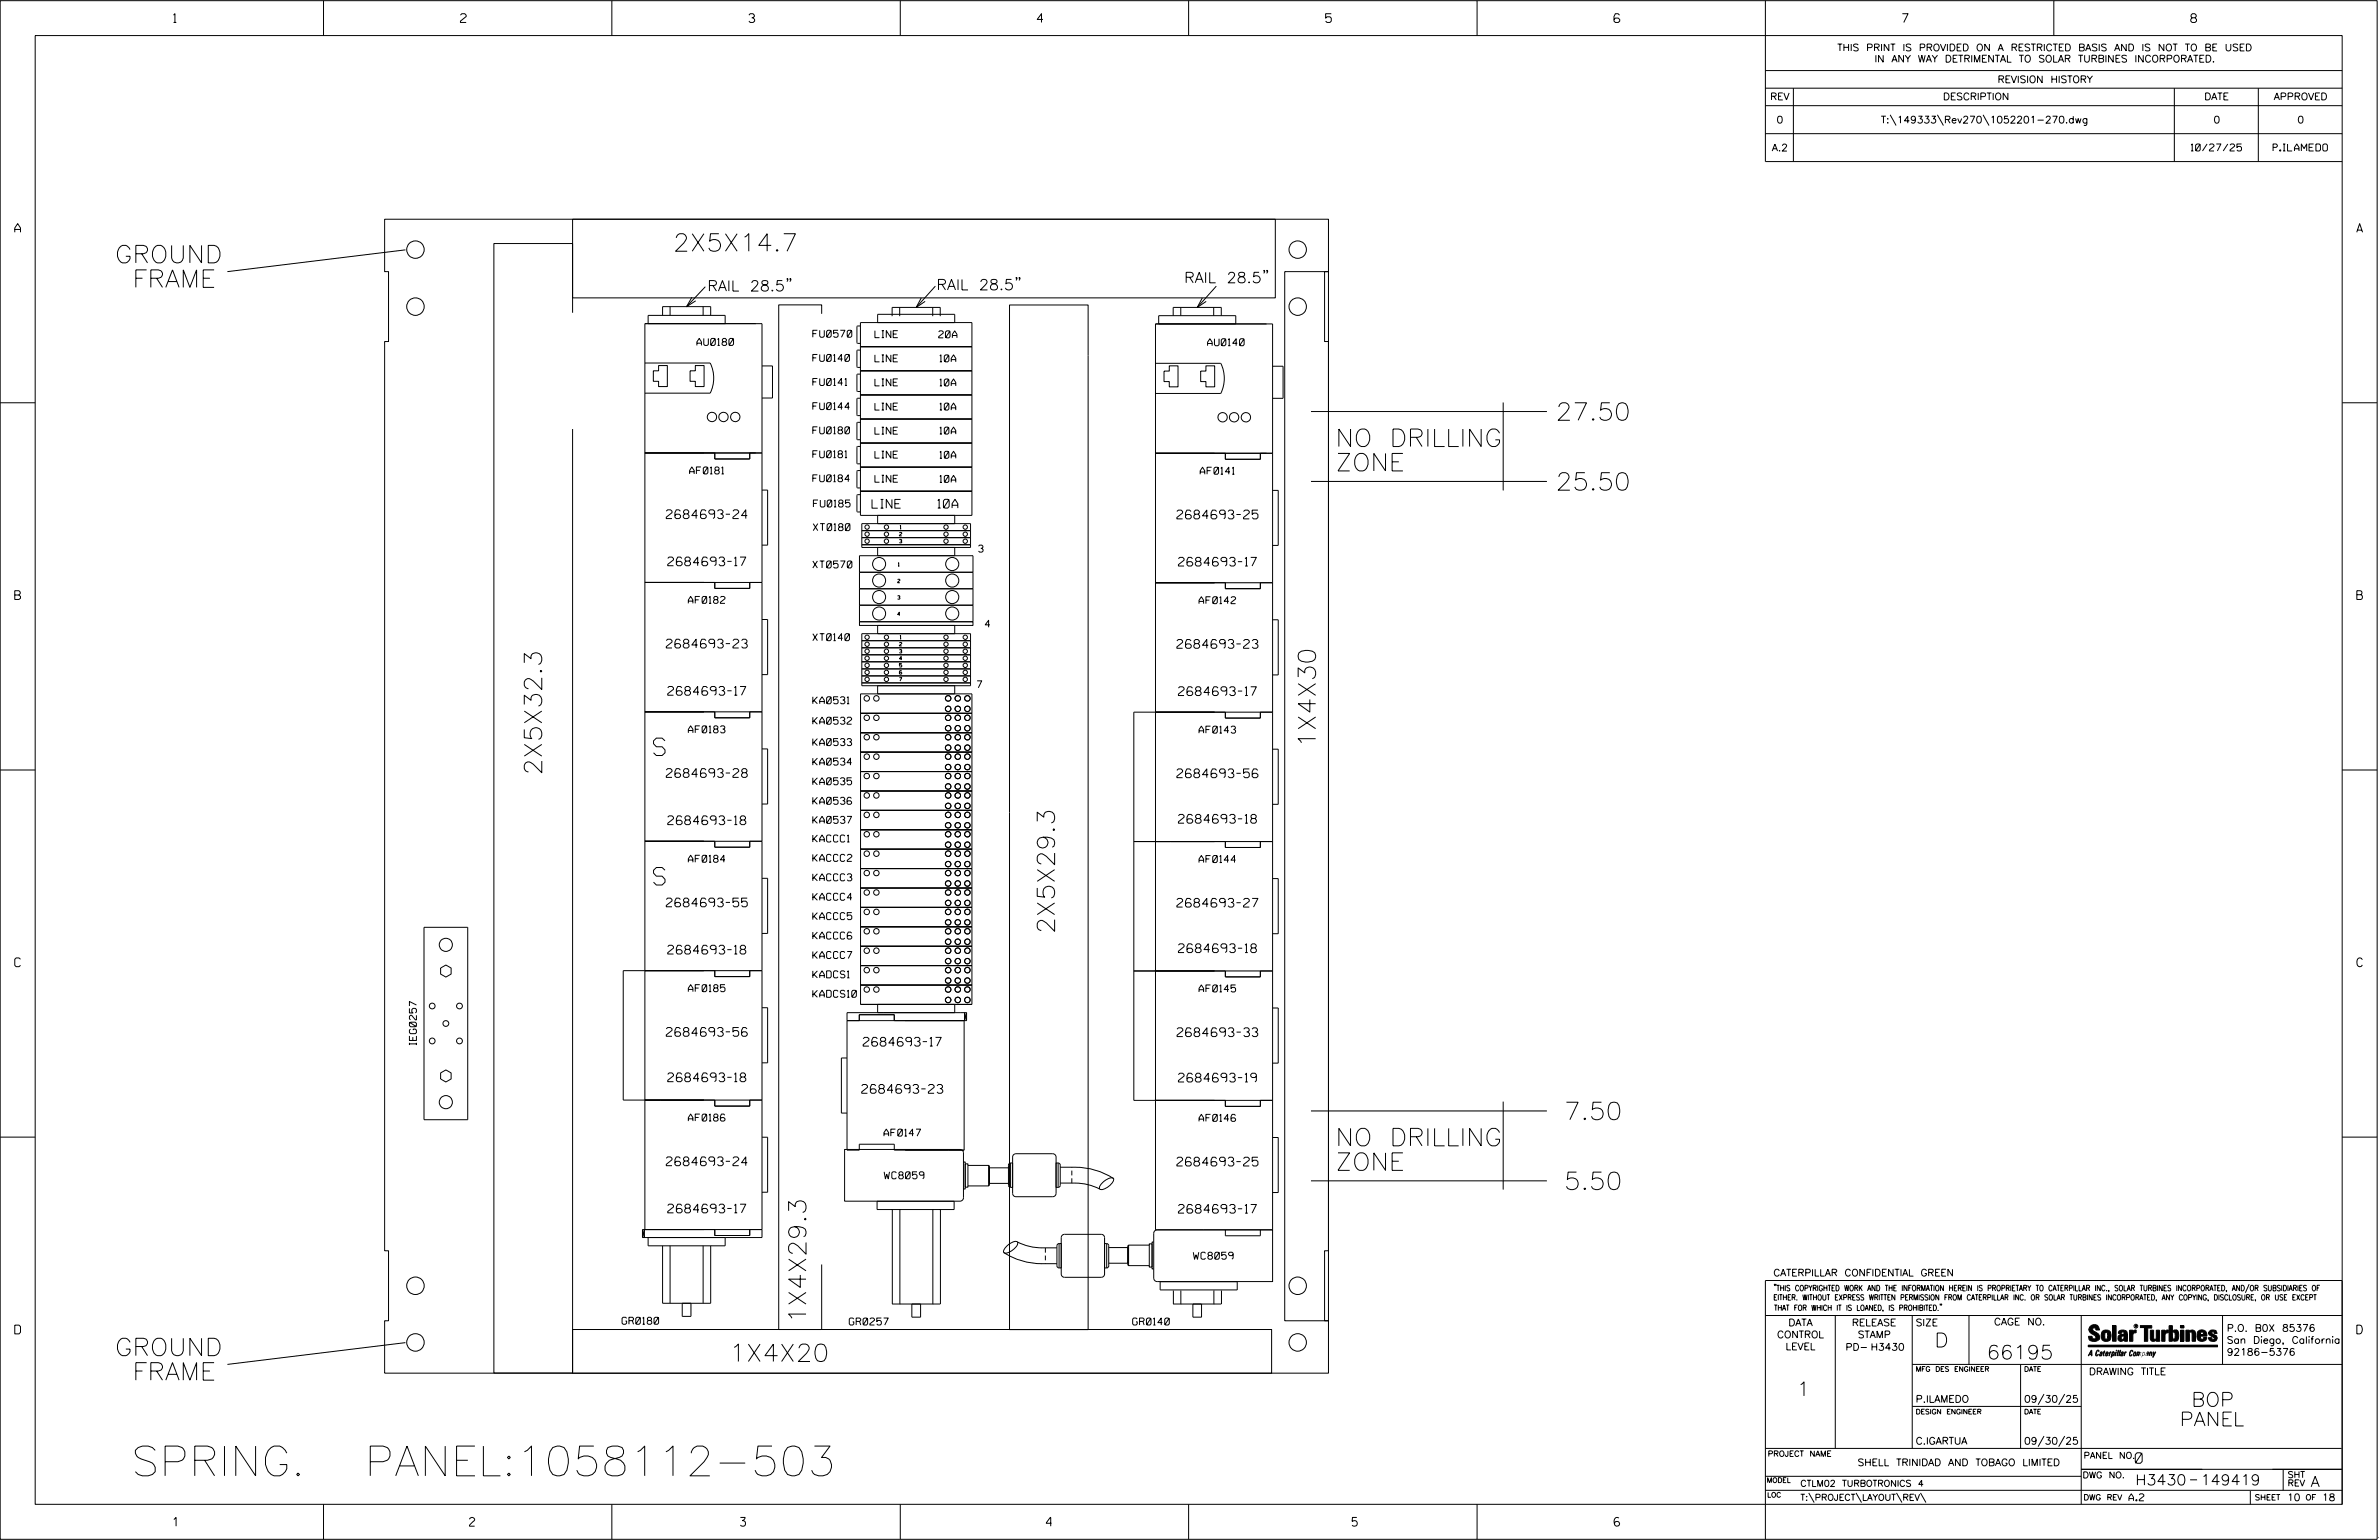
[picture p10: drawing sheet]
<svg xmlns="http://www.w3.org/2000/svg" width="864mm" height="559mm" viewBox="0 0 864 559" stroke-linecap="round" stroke-linejoin="round" font-family="sans-serif">
<defs><g id="words">
<g font-size="10.8">
<text x="47.6" y="535.5">SPRING.</text>
<text x="131.6" y="535.5">PANEL:1058112-503</text>
</g>
<g font-size="6.3">
<text x="41.8" y="95.4">GROUND</text>
<text x="244.3" y="91.2">2X5X14.7</text>
<text x="44.3" y="104.3">FRAME</text>
<text x="564.7" y="152.5">27.50</text>
<text x="484.8" y="162">NO DRILLING</text>
<text x="484.8" y="170.9">ZONE</text>
<text x="564.7" y="177.9">25.50</text>
<text x="237.2" y="274.2">S</text>
<text x="477.6" y="271.3" transform="rotate(-90 477.6 271.3)">1X4X30</text>
<text x="196.7" y="281.3" transform="rotate(-90 196.7 281.3)">2X5X32.3</text>
<text x="237.2" y="321.1">S</text>
<text x="382.9" y="338.8" transform="rotate(-90 382.9 338.8)">2X5X29.3</text>
<text x="567.7" y="406.3">7.50</text>
<text x="484.8" y="415.8">NO DRILLING</text>
<text x="484.8" y="424.7">ZONE</text>
<text x="567.7" y="431.7">5.50</text>
<text x="292.6" y="480.1" transform="rotate(-90 292.6 480.1)">1X4X29.3</text>
<text x="41.8" y="491.9">GROUND</text>
<text x="264.7" y="494">1X4X20</text>
<text x="44.3" y="500.8">FRAME</text>
</g>
<g font-size="5.1">
<text x="702.3" y="488.8">D</text>
<text x="721.2" y="493.2">66195</text>
<text x="652.2" y="506.5">1</text>
<text x="795.5" y="510.3">BOP</text>
<text x="791.3" y="517.4">PANEL</text>
</g>
<g font-size="3.8">
<text x="256.8" y="105.6">RAIL 28.5&quot;</text>
<text x="340" y="105.2">RAIL 28.5&quot;</text>
<text x="429.9" y="102.6">RAIL 28.5&quot;</text>
<text x="775.1" y="531">0</text>
<text x="775.2" y="538.9">H3430</text>
<text x="798.8" y="538.9">149419</text>
<text x="838.8" y="539.5">A</text>
</g>
<g font-size="3.2">
<text x="63" y="8.2">1</text>
<text x="167.2" y="8.2">2</text>
<text x="271.8" y="8.2">3</text>
<text x="376.5" y="8.2">4</text>
<text x="481.2" y="8.2">5</text>
<text x="690.6" y="8.2">7</text>
<text x="795.3" y="8.2">8</text>
<text x="5.4" y="84.3">A</text>
<text x="855.5" y="84.3">A</text>
<text x="316.6" y="184.4">LINE</text>
<text x="340.4" y="184.4">10A</text>
<text x="241.9" y="188.2">2684693-24</text>
<text x="427.2" y="188.3">2684693-25</text>
<text x="242.4" y="205.3">2684693-17</text>
<text x="427.8" y="205.4">2684693-17</text>
<text x="5.4" y="217.5">B</text>
<text x="855.6" y="217.5">B</text>
<text x="241.9" y="235.1">2684693-23</text>
<text x="427.2" y="235.2">2684693-23</text>
<text x="242.4" y="252.3">2684693-17</text>
<text x="427.8" y="252.4">2684693-17</text>
<text x="241.9" y="282.1">2684693-28</text>
<text x="427.2" y="282.2">2684693-56</text>
<text x="242.4" y="299.2">2684693-18</text>
<text x="427.8" y="298.7">2684693-18</text>
<text x="241.9" y="329.1">2684693-55</text>
<text x="427.2" y="329.2">2684693-27</text>
<text x="242.4" y="346.2">2684693-18</text>
<text x="427.8" y="345.7">2684693-18</text>
<text x="5.4" y="350.8">C</text>
<text x="855.6" y="350.8">C</text>
<text x="241.9" y="376">2684693-56</text>
<text x="427.3" y="376.1">2684693-33</text>
<text x="313.4" y="379.6">2684693-17</text>
<text x="242.4" y="392.5">2684693-18</text>
<text x="427.8" y="392.6">2684693-19</text>
<text x="312.8" y="396.7">2684693-23</text>
<text x="241.9" y="423">2684693-24</text>
<text x="427.2" y="423.1">2684693-25</text>
<text x="242.4" y="440.1">2684693-17</text>
<text x="427.8" y="440.2">2684693-17</text>
<text x="5.4" y="484">D</text>
<text x="855.6" y="484">D</text>
<text x="62.8" y="553.8">1</text>
<text x="170.4" y="553.8">2</text>
<text x="268.8" y="553.8">3</text>
<text x="379.8" y="553.8">4</text>
<text x="490.8" y="553.8">5</text>
<text x="585.9" y="553.8">6</text>
</g>
<g font-size="2.5">
<text x="666.9" y="18.5">THIS PRINT IS PROVIDED ON A RESTRICTED BASIS AND IS NOT TO BE USED</text>
<text x="680.5" y="22.6">IN ANY WAY DETRIMENTAL TO SOLAR TURBINES INCORPORATED.</text>
<text x="725.1" y="30">REVISION HISTORY</text>
<text x="642.6" y="36.3">REV</text>
<text x="705.3" y="36.3">DESCRIPTION</text>
<text x="800.2" y="36.3">DATE</text>
<text x="825.4" y="36.3">APPROVED</text>
<text x="644.9" y="44.7">0</text>
<text x="682.8" y="44.7">T:\149333\Rev270\1052201-270.dwg</text>
<text x="803.5" y="44.7">0</text>
<text x="834" y="44.7">0</text>
<text x="643.2" y="54.8">A.2</text>
<text x="795.4" y="54.8">10/27/25</text>
<text x="825.1" y="54.8">P.ILAMEDO</text>
<text x="253" y="125.3">AU0180</text>
<text x="295.1" y="122.4">FU0570</text>
<text x="317.6" y="122.5">LINE</text>
<text x="340.7" y="122.6">20A</text>
<text x="438.4" y="125.5">AU0140</text>
<text x="295.1" y="131.1">FU0140</text>
<text x="317.6" y="131.3">LINE</text>
<text x="341.2" y="131.3">10A</text>
<text x="295.1" y="139.9">FU0141</text>
<text x="317.6" y="140">LINE</text>
<text x="341.2" y="140">10A</text>
<text x="295.1" y="148.6">FU0144</text>
<text x="317.6" y="148.8">LINE</text>
<text x="341.2" y="148.8">10A</text>
<text x="295.1" y="157.4">FU0180</text>
<text x="317.6" y="157.5">LINE</text>
<text x="341.2" y="157.5">10A</text>
<text x="295.1" y="166.1">FU0181</text>
<text x="317.6" y="166.2">LINE</text>
<text x="341.2" y="166.3">10A</text>
<text x="250.3" y="172">AF0181</text>
<text x="435.7" y="172.1">AF0141</text>
<text x="295.1" y="174.8">FU0184</text>
<text x="317.6" y="175">LINE</text>
<text x="341.2" y="175">10A</text>
<text x="295.3" y="184">FU0185</text>
<text x="295.2" y="192.5">XT0180</text>
<text x="355.2" y="200.3">3</text>
<text x="295.1" y="206.1">XT0570</text>
<text x="249.9" y="219">AF0182</text>
<text x="435.3" y="219.1">AF0142</text>
<text x="357.6" y="227.6">4</text>
<text x="295.1" y="232.5">XT0140</text>
<text x="354.7" y="249.6">7</text>
<text x="295.1" y="255.4">KA0531</text>
<text x="295.1" y="262.8">KA0532</text>
<text x="249.9" y="265.9">AF0183</text>
<text x="435.3" y="266">AF0143</text>
<text x="295.1" y="270.5">KA0533</text>
<text x="295.1" y="277.6">KA0534</text>
<text x="295.1" y="284.8">KA0535</text>
<text x="295.1" y="291.9">KA0536</text>
<text x="295.1" y="298.8">KA0537</text>
<text x="295.1" y="305.5">KACCC1</text>
<text x="249.9" y="312.9">AF0184</text>
<text x="295.1" y="312.6">KACCC2</text>
<text x="435.3" y="313">AF0144</text>
<text x="295.1" y="319.6">KACCC3</text>
<text x="295.1" y="326.7">KACCC4</text>
<text x="295.1" y="333.7">KACCC5</text>
<text x="295.1" y="340.7">KACCC6</text>
<text x="295.1" y="347.8">KACCC7</text>
<text x="249.9" y="359.8">AF0185</text>
<text x="295.1" y="354.8">KADCS1</text>
<text x="435.3" y="359.9">AF0145</text>
<text x="295.1" y="361.9">KADCS10</text>
<text x="151.2" y="379.2" transform="rotate(-90 151.2 379.2)">IEG0257</text>
<text x="249.9" y="406.8">AF0186</text>
<text x="435.3" y="406.9">AF0146</text>
<text x="320.9" y="412.3">AF0147</text>
<text x="320.9" y="427.7">WC8059</text>
<text x="433.2" y="456.9">WC8059</text>
<text x="643.8" y="463">CATERPILLAR CONFIDENTIAL GREEN</text>
<text x="225.8" y="480.5">GR0180</text>
<text x="308.3" y="480.8">GR0257</text>
<text x="411.2" y="480.8">GR0140</text>
<text x="645.1" y="485.5">CONTROL</text>
<text x="649.2" y="481.1">DATA</text>
<text x="672.3" y="481.1">RELEASE</text>
<text x="674.4" y="485.5">STAMP</text>
<text x="695.4" y="481.1">SIZE</text>
<text x="723.8" y="480.8">CAGE NO.</text>
<text x="808.4" y="483.1">P.O. B0X 85376</text>
<text x="648.2" y="489.8">LEVEL</text>
<text x="669.9" y="490">PD- H3430</text>
<text x="808.4" y="487.5">San Diego, California</text>
<text x="808.4" y="491.8">92186-5376</text>
<text x="758.3" y="498.9">DRAWING TITLE</text>
<text x="695.4" y="508.9">P.ILAMEDO</text>
<text x="734.8" y="508.9">09/30/25</text>
<text x="695.4" y="524.1">C.IGARTUA</text>
<text x="734.8" y="524.1">09/30/25</text>
<text x="674.3" y="531.9">SHELL TRINIDAD AND TOBAGO LIMITED</text>
<text x="772.8" y="544.6">A.2</text>
<text x="830.2" y="544.6">10</text>
<text x="842.9" y="544.6">18</text>
</g>
<g font-size="2.3">
<text x="756.4" y="529.2">PANEL NO.</text>
<text x="653.5" y="539.4">CTLM02 TURBOTRONICS 4</text>
<text x="756" y="536.3">DWG NO.</text>
<text x="830.4" y="539.3">REV</text>
<text x="830.4" y="536.2">SHT</text>
<text x="653.5" y="544.5">T:\PROJECT\LAYOUT\REV\</text>
</g>
<g font-size="2">
<text x="643.8" y="468.4">&quot;THIS COPYRIGHTED WORK AND THE INFORMATION HEREIN IS PROPRIETARY TO CATERPILLAR INC., SOLAR TURBINES INCORPORATED, AND/OR SUBSIDIARIES OF</text>
<text x="643.8" y="471.8">EITHER. WITHOUT EXPRESS WRITTEN PERMISSION FROM CATERPILLAR INC. OR SOLAR TURBINES INCORPORATED, ANY COPYING, DISCLOSURE, OR USE EXCEPT</text>
<text x="644" y="475.6">THAT FOR WHICH IT IS LOANED, IS PROHIBITED.&quot;</text>
<text x="641.7" y="528.5">PROJECT NAME</text>
<text x="756.3" y="544.3">DWG REV</text>
<text x="818.5" y="544.3">SHEET</text>
<text x="836.9" y="544.3">OF</text>
</g>
<g font-size="1.8">
<text x="695.4" y="497.6">MFG DES ENGINEER</text>
<text x="734.8" y="497.6">DATE</text>
<text x="695.4" y="513.1">DESIGN ENGINEER</text>
<text x="734.8" y="513.1">DATE</text>
<text x="641.3" y="538">MODEL</text>
<text x="641.5" y="543.3">LOC</text>
</g>
<g font-size="1.3">
<text x="326.7" y="191.9">1</text>
<text x="326.5" y="197">3</text>
<text x="326.5" y="194.5">2</text>
<text x="326.1" y="205.5">1</text>
<text x="325.8" y="211.4">2</text>
<text x="325.8" y="217.4">3</text>
<text x="325.8" y="223.4">4</text>
<text x="326.7" y="231.8">1</text>
<text x="326.5" y="234.4">2</text>
<text x="326.5" y="236.9">3</text>
<text x="326.5" y="239.5">4</text>
<text x="326.5" y="242">5</text>
<text x="326.5" y="244.6">6</text>
<text x="326.5" y="247.1">7</text>
</g>
<text font-size=".9" x="775.1" y="481.7">R</text>
</g></defs>
<g fill="none" stroke="#000" stroke-width=".36">
<path d="M.1 .2h862.8v558.4h-862.8zM12.8 12.9h837.4v533h-837.4zM117.4 .2v12.7M222.1 .2v12.7M326.8 .2v12.7M431.5 .2v12.7M536.2 .2v12.7M587.9 5.5l-.5-.5h-1l-.5 1v1.7l.5 .4h1l.6-.4v-.6l-.6-.5h-1l-.5 .5M640.9 .2v58.4h209.3M745.6 .2v12.7M640.9 25.6h209.3M640.9 32h209.3"/>
<path d="M640.9 38.3h209.3M651 32v26.6M789.3 32v26.6M819.8 32v26.6M640.9 48.5h209.3M686.2 41.7l2.1 3.8M703.3 41.7l2.2 3.8M719.9 41.7l2.1 3.8M139.6 79.6h342.6v19h-1.4v25.3h1.4v329.9h-1.4v25.4h1.4v19.1h-342.6v-19.1h1.4v-25.4h-1.4v-329.9h1.4v-25.3h-1.4zM207.9 79.6h255.1v28.5h-255.1zM147.2 90.7l-64.7 7.9M459.1 98.2l-.2 .3-.2-.3h.4l-.4 1"/>
<path d="M460.2 98.2l-.2 .3-.2-.3h.4l-.4 1M466.4 98.6h15.8v380.6h-15.8zM207.9 113.5v-25.1h-28.6v409.8h28.6v-342.5M240.5 114.4v-3.1h17.5v3.1M243.2 111.3v3.1M251.2 107.8l-2 3.5 3.4-2.2M255.2 111.3v3.1M256 104l-6.8 7.3M263.2 117.4v-3h-27.9v3M286 101.2h-.4h.4l-.4 1M287.1 101.2h-.4h.4l-.4 1M298.3 113.9v-3.3h-15.6v371.8h15.6v-23.6"/>
<path d="M312.3 118.3h-1l-.2 .2v5.8l.2 .3h1M312.3 117.1h40.5v69.9h-40.5zM318.6 117.1v-3h28v3M323.8 114.7v-3.2h17.5v3.2M326.6 111.5v3.2M334.4 108.1l-1.8 3.4 3.2-2.1M338.6 111.5v3.2M339.5 103.8l-6.9 7.7M366.5 110.7h28.5v371.8h-28.5zM369.1 100.8l-.1 .2-.2-.2h.3l-.3 .9M370.2 100.8l-.1 .2-.2-.2h.3l-.3 .9M419.5 117.5h42.5v328.8h-42.5z"/>
<path d="M420.6 117.5v-3h28v3M425.9 114.5v-3h17.4v3M428.6 111.5v3M436.5 108.1l-1.9 3.4 3.3-2.1M440.6 111.5v3M441.5 103.8l-6.9 7.7M234.1 131.7h23.7a12.4 12.4 0 0 1 0 11h-23.7M239.1 132.6h3.2v7.7h-3.2v-1.9h-1.9v-3.9h1.9zM252.4 132.6h3.2v7.7h-3.2v-1.9h-1.9v-3.9h1.9zM276.6 132.8h3.8v11.6h-3.8M312.3 125.8h40.5M312.3 134.5h40.5"/>
<path d="M312.3 127h-1l-.2 .3v5.8l.2 .2h1M312.3 135.7h-1l-.2 .3v5.8l.2 .3h1M419.5 131.8h23.7a12.4 12.4 0 0 1 0 11h-23.7M424.5 132.8h3.1v7.6h-3.1v-1.9h-1.9v-3.8h1.9zM437.8 132.8h3.1v7.6h-3.1v-1.9h-1.9v-3.8h1.9zM462 132.9h3.8v11.6h-3.8M.1 146.2h12.7M312.3 152h40.5M312.3 143.3h40.5M312.3 153.2h-1l-.2 .3v5.8l.2 .3h1M312.3 144.5h-1l-.2 .2v5.9l.2 .2h1M475.9 149.3h85.7"/>
<path d="M545.7 146.1v31.9M850.2 146.2h12.7M234.1 164.4h42.5M259.5 164.4v2.1h12.7v-2.1M276.6 177.8h2.1v20h-2.1M312.3 169.5h40.5M312.3 178.3h40.5M312.3 160.8h40.5M312.3 170.7h-1l-.2 .3v5.8l.2 .3h1M312.3 162h-1l-.2 .2v5.9l.2 .2h1M312.3 179.5h-1l-.2 .2v5.8l.2 .3h1M419.5 164.5h42.5"/>
<path d="M444.8 164.5v2.2h12.7v-2.2M462 177.9h2v20h-2M475.9 174.7h85.7M312.8 190h39.5v8.6h-39.5zM312.8 197.7h39.5M312.8 195.1h39.5M312.8 192.5h39.5M318.6 187v3M318.6 198.6v3M346.6 187v3M346.6 198.6v3M234.1 211.3h42.5"/>
<path d="M259.5 211.3v2.2h12.7v-2.2M312 207.6h41.2M312 213.6h41.2M312 219.6h41.2M312 201.6h41.2v24h-41.2zM419.5 211.5h42.5M444.8 211.5v2.1h12.7v-2.1M276.6 224.8h2.1v20h-2.1M312 225.6h41.2v1.3h-41.2zM312.8 229.9h39.5v18.9h-39.5zM312.8 235.1h39.5M312.8 232.5h39.5"/>
<path d="M312.8 237.6h39.5M318.6 229.9v-3h28v3M462 224.9h2v20h-2M234.1 258.3h42.5M259.5 258.3v2.2h12.7v-2.2M312.4 251.8h40.4v112.7h-40.4zM312.4 258.8h40.4M312.8 247.8h39.5M312.8 242.7h39.5M312.8 240.1h39.5M312.8 245.3h39.5M318.6 248.8v3"/>
<path d="M346.6 248.8v3M444.8 258.4v2.2h12.7v-2.2M462 258.4h-50.4v140.9h50.4M.1 279.4h12.7M276.6 271.7h2.1v20h-2.1M312.4 265.9h40.4M312.4 272.9h40.4M312.4 280h40.4M462 271.9h2v20h-2M850.2 279.4h12.7M312.4 294h40.4M312.4 287h40.4"/>
<path d="M234.1 305.3h42.5M259.5 305.3v2.1h12.7v-2.1M276.6 318.7h2.1v20h-2.1M312.4 301.1h40.4M312.4 308.1h40.4M312.4 315.2h40.4M411.6 305.4h50.4M444.8 305.4v2.1h12.7v-2.1M462 318.8h2v20h-2M153.9 336.5h15.9v69.8h-15.9zM312.4 322.2h40.4M312.4 329.2h40.4"/>
<path d="M312.4 336.3h40.4M159.9 351.3l2-1.1 1.9 1.1v2.1l-1.9 1.1-2-1.1zM259.5 352.2v2.2h12.7v-2.2M276.6 352.2h-50.4v47h50.4M312.4 343.4h40.4M312.4 350.4h40.4M312.4 357.4h40.4M411.6 352.3h50.4M444.8 352.3v2.2h12.7v-2.2M276.6 365.7h2.1v20h-2.1M307.5 370.3h43.4M311.9 370.3v-2.1h12.7v2.1"/>
<path d="M318.6 364.5v3M346.6 364.5v3M350.9 367.5v2.8M350.9 367.5h-43.4v49.8h4.4v-2.1h12.7v2.1h25.4v-47M350.9 367.5l-.8 2.8v-2.8l.8 2.8M462 365.8h2v20h-2M159.9 389.3l2-1.1 1.9 1.1v2.2l-1.9 1.1-2-1.1zM259.5 399.2v2.2h12.7v-2.2M307.5 383.9h-2.1v20h2.1M444.8 399.3v2.2h12.7v-2.2M545.7 399.7v32M.1 412.6h12.7"/>
<path d="M276.6 412.6h2.1v20h-2.1M306.6 417.1h42.3l.6 .5 .2 .7v16.7l-.5 .6-.7 .3h-41.9zM368.1 418.9l.7-.3h13.4l.9 .5 .3 .7v13.2l-.3 .7-.9 .5h-13.4l-.7-.2-.5-1v-13.2zM462 412.8h2v19.9h-2M475.9 403.1h85.7M850.2 412.6h12.7M318.4 435.9h28v3h-28zM323.9 438.9v34.3M326.7 438.9v34.3M338.6 438.9v34.3M341.4 438.9v34.3M349.7 421.6h.7v9.8h-.7"/>
<path d="M350.4 422.3h1v8.5h-1zM351.4 422.9h7.5v7.4h-7.5M358.9 422.9l.3 .2v7l-.3 .2M366.1 423.8h-6.9v5.6h6.9M366.9 422l-.6 .2-.2 .6v7.3l.2 .5 .6 .2M366.9 422h.7v8.8h-.7M366.9 422v8.8M384.1 422l.6 .2 .2 .6v7.3l-.2 .5-.6 .2M384.1 422h-.7v8.8h.7M384.1 422v8.8M384.9 423.5h5.5M384.9 429.3h5.5"/>
<path d="M390.3 429.3a19.6 19.6 0 0 1 8.9 2.1M390.3 423.5a25.5 25.5 0 0 1 13.9 4.1M400.2 429.2l.3-.4a3.6 3.6 0 0 1 3.7-1.2 3.8 3.8 0 0 1-2.6 3.4 1.77 1.77 0 0 1-2.5 .2l.3-1zM475.9 428.5h85.7M233.2 446.2v2.9M233.2 446.2h43.4M233.2 446.2l.7 2.9v-2.9l-.7 2.9M234.1 446.2v-328.8h42.5v331.7h-43.4M235.3 449.1v2.9h27.9v-2.9M240.5 452v20.9h17.5v-20.9M243.2 452v20.9M255.2 452v20.9"/>
<path d="M259.5 446.2v2.1h12.7v-2.1M364.4 454.5a25.2 25.2 0 0 0 13.8 4M365.4 452.2l.3-.3a3.6 3.6 0 0 1 3.7-1.2 3.7 3.7 0 0 1-2.6 3.4 1.76 1.76 0 0 1-2.5 .2l.1-.7zM369.4 450.7a19.5 19.5 0 0 0 8.8 2.1M378.2 452.8h5.5M378.2 458.5h5.5M384.5 451.2l-.6 .3-.2 .5v7.4l.2 .5 .6 .2M384.5 451.2h.7v8.9h-.7M384.5 451.2v8.9M385.7 448.1l.7-.2h13.4l.9 .5 .3 .7v13.2l-.5 1-.7 .2h-13.4l-.9-.5-.3-.7v-13.2zM401.7 451.2l.6 .3 .2 .5v7.4l-.2 .5-.6 .2M401.7 451.2h-.7v8.9h.7"/>
<path d="M401.7 451.2v8.9M402.5 452.7h6.9v5.7h-6.9M409.7 451.8l-.3 .2v7l.3 .2M417.2 451.8h-7.5v7.4h7.5M417.2 451.3h1v8.5h-1zM418.8 450.7h-.6v9.7h.6M419.1 446.8l1-.5h41.9v18.7h-42.3l-.6-.5-.3-.7v-16.3zM444.8 446.3v2.1h12.7v-2.1M247.6 472.9v4.8h3.2v-4.8M323.8 473.2h17.5M331 473.2v4.7h3.2v-4.7M421.1 465.1h28v3h-28z"/>
<path d="M425.9 468.3v4.9h17.4M428.7 468.3v4.9M433 473.2v4.7h3.2v-4.7M440.7 468.3v4.9M443.4 468.3v4.9M640.9 477.3h209.3M644.2 466.1l-.1 .4M644.7 466.1l-.2 .4M666.2 477.3v48.3M694.2 477.3v48.3M704.4 473.3l-.1 .4M704.8 473.3l-.1 .4"/>
<path d="M714.8 477.3v17.8M755.5 477.3v68.6M806.8 477.3v17.8M816.5 466l-1.4 3.1M850.2 464.6h-209.3v94M850.2 464.8v81.1M147.2 487.2l-64.7 7.9M207.9 482.4h253.7v15.9h-253.7zM694.2 495.1h156M733.5 495.1v30.5M758.6 481.4a2.02 2.02 0 0 1 3.1-.1l.5 1.3h-1.3l-.2-.6-.4-.2-.6 .1-.1 .4 .4 .7a2.46 2.46 0 0 1 2.2 2.9 2.83 2.83 0 0 1-3.8 .3l-.3-1.3h1.3l.2 .7 .6 .3 .5-.2 .2-.5-.4-.6-1.9-1.2-.4-.9zM759.2 491.3h-.7l.7-1.2v1.9h.2l-.1-2.1-1.3 2.1 .5-.5h.7"/>
<path d="M761.3 490l.3-.2 .4 .3-.1 .3-.3-.4-.4 .3-.3 1.6h.4l.4-.5-.3 .6-.4 .1-.3-.4zM762.6 490.6l.5-.1-.1 1.4h-.9a.74 .74 0 0 1 .9-.8l-.3 .7-.5 .1 .2-.5 .6-.2v-.5l-.7 .2zM763 483.2a2.17 2.17 0 0 1 3.1 0l.3 1.4-.3 1.5a2.17 2.17 0 0 1-3.1 0l-.3-1.5zM763.6 490.5l.4-.4 .2 .6h-.3l-.3 .9 .2 .4-.3-.1zM764.1 483.7l.5-.4 .4 .3v2.2l-.4 .2-.5-.2zM764.6 491.1l.6 .2v-.7l-.4-.1-.4 .6-.1 .8h.6M764.6 491.1l-.1 .8h.4M764.6 482.6v.8M764.8 490.7l.4 .1v.3h-.6zM765 491.5l-.1 .4zM766 490.5l-.5 1.5zM766 490.8l.4-.3-.4 .4"/>
<path d="M766.9 481h1.3v5.7h-1.3zM767 490.8l.5 .1-.3 .8-.4 .2zM767.3 490.5h-.5l-.5 2M767.3 490.5a.8 .8 0 0 1 .2 1 .8 .8 0 0 1-.9 .4l-.1 .6M767.3 490.5l-.1 .2M768.1 490.5l-.4 1.5zM768.2 489.9h.3l-.1 .2h-.2zM769 489.9l-.5 2.1zM769.7 489.9l-.6 2.1zM770.1 491.4l.5-.3-.5 .8zM770.4 491.9h.1M770.6 491.1l.1-.4-.7 .2 .1-.3 .6-.1 .2 .3-.5 1.1"/>
<path d="M770.6 491.1a.74 .74 0 0 0-.8 .8h.6M771 484.8h-.7l-.3 .6 .4 .7 .5-.3 .1-2.4h-.8l-.1 .4h-1.2a1.71 1.71 0 0 1 1.8-1.3 1.71 1.71 0 0 1 1.6 1.4v2.8h-1.1l-.1-.6M771 484.2l-1.5 .1a1.41 1.41 0 0 0 0 2.4l.5 .1 1.1-.7M771.2 486.1h-.1M771.4 490.5l.1 .3 .4-.3-.9 1.5zM771.5 490.8h.1M773 482.7h1.2v.5l.5-.5 .7-.1v1h-.6l-.5 .4-.1 2.7h-1.2zM773.3 490.3l.6-.4 .4 .2-.1 .4-.3-.4a1.28 1.28 0 0 0-.5 1.8l.6-.4-.1 .4-.8 .1zM774.7 490.8l.5-.3a.88 .88 0 0 1 .2 .9 .88 .88 0 0 1-.7 .7l-.2-.2zM774.8 490.9h.5l-.3 1h-.3l-.2-.2zM775.2 490.5l-.1 .2M776.8 481h4.3v.9h-1.5v4.8h-1.3"/>
<path d="M776.8 490.6l-.8 .2v-.3l-.4 1.5 .8-1.3v1.3l.3-1.2M779.3 491.1h.4M779.6 490.5h.3l-.3 1.4M779.6 490.7h.2l-.1 .4M779.7 491.1l-.1 .4M779.7 491.1l-.4 .2M780.1 492l.4-1.5 .1 .3 .3-.3 .3 .2-.3 1.3v-1.3l-.7 1.3M780.6 482.7h1.2v2.7l.1 .4 .4 .3 .4-.7v-2.7h1.2l.1 4h-1.3v-.5l-1.1 .6-.7-.3-.3-.7zM781.6 492.5l1-2-.8 1.3-.2-1.3-.2 2M784.7 482.7h1.2v.5l.5-.5 .7-.1v1h-.5l-.6 .4-.1 2.7h-1.2zM787.4 481h1.2v2a1.4 1.4 0 0 1 2.2 .2l.1 1.4-.4 1.9-1.5 .1-.4-.5v-1l.5 .9 .5-.3v-2.1l-.5-.4-.5 .7v2.8h-1.2zM791.5 482.7h1.3v4h-1.3z"/>
<path d="M791.5 481h1.3v.9h-1.3zM793.5 482.7h1.3v.4l.7-.5 1.1 .2 .4 .6v3.3h-1.2l-.3-3.4-.7 .2v3.2h-1.3zM794.8 483.1h.1M797.7 483.2a1.92 1.92 0 0 1 2.4-.5 1.92 1.92 0 0 1 1 2.1h-2.3v.8l.6 .5 .5-.3v-.5h1.2a1.83 1.83 0 0 1-2.1 1.4 1.83 1.83 0 0 1-1.5-2.1zM798.8 484.2v.6M799.1 483.4h.6l.2 .8h-1.1zM804.6 482.9a1.84 1.84 0 0 0-2.9 .8 3.3 3.3 0 0 0 2.2 1.9l-.5 .5-.4-.3-.1-.4h-1.2l.1 .6a1.92 1.92 0 0 0 2.9 .4M804.9 483.8h-1.2l-.2-.6-.5 .1-.1 .3 .1 .3 1.8 .9M805.1 488.1h-47.1v.6h47.1M694.2 510.3h61.3M742 505.8l-2.2 3.9M749.5 505.8l-2.2 3.9"/>
<path d="M640.9 525.6h209.2M640.9 535.7h114.6M742 521.1l-2.2 3.8M749.5 521.1l-2.2 3.8M755.5 533.2h94.7M795 537h2.6M828.8 533.2v7.6M117.4 545.9v12.7M222.1 545.9v12.7M326.8 545.9v12.7M431.5 545.9v12.7M536.2 545.9v12.7"/>
<path d="M640.9 540.8h209.3M656.6 541.7l2 3.5M673.8 541.7l1.9 3.5M688.4 541.7l2 3.5M697.2 541.7l1.9 3.5M816.9 541v4.9M863.5 558h.1"/>
<circle cx="150.8" cy="90.6" r="3.2"/>
<circle cx="471.1" cy="90.6" r="3.2"/>
<circle cx="150.8" cy="111.3" r="3.2"/>
<circle cx="471.1" cy="111.3" r="3.2"/>
<circle cx="258.5" cy="151.3" r="1.7"/>
<circle cx="262.6" cy="151.3" r="1.69"/>
<circle cx="266.9" cy="151.3" r="1.7"/>
<circle cx="443.8" cy="151.4" r="1.69"/>
<circle cx="448" cy="151.4" r="1.7"/>
<circle cx="452.3" cy="151.4" r="1.7"/>
<circle cx="314.8" cy="191.3" r=".79"/>
<circle cx="314.8" cy="196.4" r=".79"/>
<circle cx="314.8" cy="193.8" r=".79"/>
<circle cx="321.8" cy="191.3" r=".8"/>
<circle cx="321.8" cy="196.4" r=".8"/>
<circle cx="321.8" cy="193.8" r=".79"/>
<circle cx="343.4" cy="191.3" r=".8"/>
<circle cx="343.4" cy="196.4" r=".8"/>
<circle cx="343.4" cy="193.8" r=".79"/>
<circle cx="350.4" cy="191.3" r=".79"/>
<circle cx="350.4" cy="196.4" r=".79"/>
<circle cx="350.4" cy="193.8" r=".79"/>
<circle cx="319.1" cy="210.7" r="2.38"/>
<circle cx="319.1" cy="204.7" r="2.38"/>
<circle cx="319.1" cy="216.6" r="2.37"/>
<circle cx="345.7" cy="210.7" r="2.38"/>
<circle cx="345.7" cy="204.7" r="2.38"/>
<circle cx="345.7" cy="216.6" r="2.38"/>
<circle cx="314.8" cy="236.3" r=".79"/>
<circle cx="314.8" cy="233.8" r=".79"/>
<circle cx="314.8" cy="238.9" r=".79"/>
<circle cx="314.8" cy="231.2" r=".79"/>
<circle cx="319.1" cy="222.6" r="2.38"/>
<circle cx="321.8" cy="236.3" r=".8"/>
<circle cx="321.8" cy="233.8" r=".8"/>
<circle cx="321.8" cy="238.9" r=".8"/>
<circle cx="321.8" cy="231.2" r=".79"/>
<circle cx="343.4" cy="236.3" r=".8"/>
<circle cx="343.4" cy="233.8" r=".8"/>
<circle cx="343.4" cy="238.9" r=".8"/>
<circle cx="343.4" cy="231.2" r=".79"/>
<circle cx="345.7" cy="222.6" r="2.38"/>
<circle cx="350.4" cy="236.3" r=".79"/>
<circle cx="350.4" cy="233.8" r=".79"/>
<circle cx="350.4" cy="238.9" r=".79"/>
<circle cx="350.4" cy="231.2" r=".79"/>
<circle cx="314.6" cy="253.4" r="1"/>
<circle cx="314.8" cy="246.5" r=".79"/>
<circle cx="314.8" cy="244" r=".79"/>
<circle cx="314.8" cy="241.4" r=".79"/>
<circle cx="318.1" cy="253.4" r="1"/>
<circle cx="321.8" cy="246.5" r=".8"/>
<circle cx="321.8" cy="244" r=".8"/>
<circle cx="321.8" cy="241.4" r=".8"/>
<circle cx="343.4" cy="244" r=".8"/>
<circle cx="343.4" cy="246.5" r=".8"/>
<circle cx="343.4" cy="241.4" r=".8"/>
<circle cx="344.2" cy="253.4" r="1"/>
<circle cx="344.2" cy="257.2" r="1"/>
<circle cx="347.7" cy="253.4" r="1"/>
<circle cx="347.7" cy="257.2" r="1"/>
<circle cx="350.4" cy="244" r=".79"/>
<circle cx="350.4" cy="246.5" r=".79"/>
<circle cx="350.4" cy="241.4" r=".79"/>
<circle cx="351.2" cy="253.4" r="1"/>
<circle cx="351.2" cy="257.2" r="1"/>
<circle cx="314.6" cy="274.6" r="1"/>
<circle cx="314.6" cy="267.5" r=".99"/>
<circle cx="314.6" cy="260.5" r=".99"/>
<circle cx="318.1" cy="274.6" r="1"/>
<circle cx="318.1" cy="267.5" r=".99"/>
<circle cx="318.1" cy="260.5" r=".99"/>
<circle cx="344.2" cy="264.3" r="1"/>
<circle cx="344.2" cy="271.3" r="1"/>
<circle cx="344.2" cy="274.6" r="1"/>
<circle cx="344.2" cy="267.5" r="1"/>
<circle cx="344.2" cy="278.3" r="1"/>
<circle cx="344.2" cy="260.5" r=".99"/>
<circle cx="347.7" cy="264.3" r="1"/>
<circle cx="347.7" cy="271.3" r="1"/>
<circle cx="347.7" cy="274.6" r="1"/>
<circle cx="347.7" cy="267.5" r="1"/>
<circle cx="347.7" cy="278.3" r="1"/>
<circle cx="347.7" cy="260.5" r=".99"/>
<circle cx="351.2" cy="264.3" r="1"/>
<circle cx="351.2" cy="271.3" r="1"/>
<circle cx="351.2" cy="274.6" r="1"/>
<circle cx="351.2" cy="267.5" r="1"/>
<circle cx="351.2" cy="278.3" r="1"/>
<circle cx="351.2" cy="260.5" r=".99"/>
<circle cx="314.6" cy="288.6" r="1"/>
<circle cx="314.6" cy="295.7" r="1"/>
<circle cx="314.6" cy="281.6" r=".99"/>
<circle cx="318.1" cy="288.6" r="1"/>
<circle cx="318.1" cy="295.7" r="1"/>
<circle cx="318.1" cy="281.6" r=".99"/>
<circle cx="344.2" cy="288.6" r="1"/>
<circle cx="344.2" cy="285.4" r="1"/>
<circle cx="344.2" cy="295.7" r="1"/>
<circle cx="344.2" cy="299.5" r="1"/>
<circle cx="344.2" cy="281.6" r="1"/>
<circle cx="344.2" cy="292.4" r=".99"/>
<circle cx="347.7" cy="288.6" r="1"/>
<circle cx="347.7" cy="285.4" r="1"/>
<circle cx="347.7" cy="295.7" r="1"/>
<circle cx="347.7" cy="281.6" r="1"/>
<circle cx="347.7" cy="299.5" r="1"/>
<circle cx="347.7" cy="292.4" r=".99"/>
<circle cx="351.2" cy="285.4" r="1"/>
<circle cx="351.2" cy="288.6" r="1"/>
<circle cx="351.2" cy="295.7" r="1"/>
<circle cx="351.2" cy="281.6" r="1"/>
<circle cx="351.2" cy="299.5" r="1"/>
<circle cx="351.2" cy="292.4" r=".99"/>
<circle cx="314.6" cy="309.8" r="1"/>
<circle cx="314.6" cy="302.7" r=".99"/>
<circle cx="314.6" cy="316.8" r=".99"/>
<circle cx="318.1" cy="309.8" r="1"/>
<circle cx="318.1" cy="302.7" r=".99"/>
<circle cx="318.1" cy="316.8" r=".99"/>
<circle cx="344.2" cy="309.8" r="1"/>
<circle cx="344.2" cy="306.5" r="1"/>
<circle cx="344.2" cy="302.7" r="1"/>
<circle cx="344.2" cy="313.5" r="1"/>
<circle cx="344.2" cy="316.8" r=".99"/>
<circle cx="347.7" cy="309.8" r="1"/>
<circle cx="347.7" cy="306.5" r="1"/>
<circle cx="347.7" cy="302.7" r="1"/>
<circle cx="347.7" cy="313.5" r="1"/>
<circle cx="347.7" cy="316.8" r=".99"/>
<circle cx="351.2" cy="309.8" r="1"/>
<circle cx="351.2" cy="306.5" r="1"/>
<circle cx="351.2" cy="302.7" r="1"/>
<circle cx="351.2" cy="313.5" r="1"/>
<circle cx="351.2" cy="316.8" r=".99"/>
<circle cx="314.6" cy="330.9" r="1"/>
<circle cx="314.6" cy="337.9" r=".99"/>
<circle cx="314.6" cy="323.8" r=".99"/>
<circle cx="318.1" cy="330.9" r="1"/>
<circle cx="318.1" cy="323.8" r=".99"/>
<circle cx="318.1" cy="337.9" r=".99"/>
<circle cx="344.2" cy="320.6" r="1"/>
<circle cx="344.2" cy="327.6" r="1"/>
<circle cx="344.2" cy="330.9" r="1"/>
<circle cx="344.2" cy="334.7" r="1"/>
<circle cx="344.2" cy="323.8" r="1"/>
<circle cx="344.2" cy="337.9" r="1"/>
<circle cx="347.7" cy="320.6" r="1"/>
<circle cx="347.7" cy="327.6" r="1"/>
<circle cx="347.7" cy="330.9" r="1"/>
<circle cx="347.7" cy="337.9" r="1"/>
<circle cx="347.7" cy="334.7" r="1"/>
<circle cx="347.7" cy="323.8" r="1"/>
<circle cx="351.2" cy="320.6" r="1"/>
<circle cx="351.2" cy="327.6" r="1"/>
<circle cx="351.2" cy="330.9" r="1"/>
<circle cx="351.2" cy="334.7" r="1"/>
<circle cx="351.2" cy="337.9" r="1"/>
<circle cx="351.2" cy="323.8" r="1"/>
<circle cx="161.9" cy="342.8" r="2.38"/>
<circle cx="314.6" cy="345" r="1"/>
<circle cx="314.6" cy="352" r="1"/>
<circle cx="314.6" cy="359.1" r=".99"/>
<circle cx="318.1" cy="345" r="1"/>
<circle cx="318.1" cy="352" r="1"/>
<circle cx="318.1" cy="359.1" r=".99"/>
<circle cx="344.2" cy="341.7" r="1"/>
<circle cx="344.2" cy="345" r="1"/>
<circle cx="344.2" cy="352" r="1"/>
<circle cx="344.2" cy="359" r="1"/>
<circle cx="344.2" cy="355.8" r="1"/>
<circle cx="344.2" cy="348.8" r=".99"/>
<circle cx="347.7" cy="341.7" r="1"/>
<circle cx="347.7" cy="345" r="1"/>
<circle cx="347.7" cy="352" r="1"/>
<circle cx="347.7" cy="355.8" r="1"/>
<circle cx="347.7" cy="359" r="1"/>
<circle cx="347.7" cy="348.8" r=".99"/>
<circle cx="351.2" cy="341.7" r="1"/>
<circle cx="351.2" cy="345" r="1"/>
<circle cx="351.2" cy="352" r="1"/>
<circle cx="351.2" cy="359" r="1"/>
<circle cx="351.2" cy="355.8" r="1"/>
<circle cx="351.2" cy="348.8" r=".99"/>
<circle cx="156.9" cy="365" r="1.04"/>
<circle cx="156.9" cy="377.7" r="1.05"/>
<circle cx="161.8" cy="371.4" r="1.05"/>
<circle cx="166.8" cy="365" r="1.05"/>
<circle cx="166.8" cy="377.7" r="1.06"/>
<circle cx="344.2" cy="362.9" r="1"/>
<circle cx="347.7" cy="362.9" r="1"/>
<circle cx="351.2" cy="362.9" r="1"/>
<circle cx="161.9" cy="399.9" r="2.38"/>
<circle cx="150.8" cy="466.6" r="3.2"/>
<circle cx="471.1" cy="466.6" r="3.2"/>
<circle cx="150.8" cy="487.1" r="3.2"/>
<circle cx="471.1" cy="487.1" r="3.2"/>
<circle cx="775.4" cy="481.2" r=".69"/>
</g>
<g fill="#000">
<path d="M768.1 490.5l-.4 1.5zM768.2 489.9h.3l-.1 .2h-.2zM769 489.9l-.5 2.1zM769.7 489.9l-.6 2.1zM791.5 481h1.3v.9h-1.3zM791.5 482.7h1.3v4h-1.3zM758 488.1h47.1v.6h-47.1z"/>
<path d="M759.2 489.9l-1.2 2.1 .5-.5h.7v.5h.2zM759.2 490.1v1.2h-.7z" fill-rule="evenodd"/>
<path d="M758.6 481.4a2.02 2.02 0 0 1 3.1-.1l.5 1.3h-1.3l-.2-.6-.4-.2-.6 .1-.1 .4 .4 .7a2.46 2.46 0 0 1 2.2 2.9 2.83 2.83 0 0 1-3.8 .3l-.3-1.3h1.3l.2 .7 .6 .3 .5-.2 .2-.5-.4-.6-1.9-1.2-.4-.9z" fill-rule="evenodd"/>
<path d="M761.3 490l.3-.2 .4 .3-.1 .3-.3-.4-.4 .3-.3 1.6h.4l.4-.5-.3 .6-.4 .1-.3-.4z" fill-rule="evenodd"/>
<path d="M762.6 490.6l.5-.1-.1 1.4h-.9a.74 .74 0 0 1 .9-.8l-.6 .3-.2 .5 .5-.1 .3-.6v-.5l-.7 .2z" fill-rule="evenodd"/>
<path d="M763.6 490.5l.4-.4 .2 .6h-.3l-.3 .9 .2 .4-.3-.1z" fill-rule="evenodd"/>
<path d="M764.8 490.5l.5 .3-.1 .5h-.6l.6-.2v-.3l-.4-.1-.3 1.2h.4l.3-.4-.6 .6-.3-.2v-.4z" fill-rule="evenodd"/>
<path d="M763 483.2a2.17 2.17 0 0 1 3.1 0l.3 1.4-.3 1.5a2.17 2.17 0 0 1-3.1 0l-.3-1.5zM764.1 483.7v2.1l.5 .2 .4-.2v-2.2l-.4-.3z" fill-rule="evenodd"/>
<path d="M766 490.5v.3l.4-.1-.4 .2-.5 1.1z" fill-rule="evenodd"/>
<path d="M766.8 490.5l-.5 2 .3-.6a.71 .71 0 0 0 .9-.5 .71 .71 0 0 0-.4-.9zM767 490.8l.5 .1-.3 .8-.4 .2z" fill-rule="evenodd"/>
<path d="M766.9 481h1.3v5.7h-1.3z" fill-rule="evenodd"/>
<path d="M770.1 490.6l.6-.1 .2 .3-.4 1.2-.5 .1-.2-.5 .3-.5h.5l-.7 .5v.3l.4-.1 .4-.9-.5-.2-.2 .2z" fill-rule="evenodd"/>
<path d="M769.4 482.8l-.5 1h1.2l.1-.4h.8v.8l-1.5 .1a1.41 1.41 0 0 0 0 2.4l.5 .1 1.1-.7 .1 .6h1.1v-2.8a1.79 1.79 0 0 0-2.4-1.2zM770.3 484.8h.7l-.1 1-.5 .3-.4-.7z" fill-rule="evenodd"/>
<path d="M771.4 490.5l.1 .3 .4-.3-.9 1.5z" fill-rule="evenodd"/>
<path d="M773 482.7h1.2v.5l.5-.5 .7-.1v1h-.6l-.5 .4-.1 2.7h-1.2z" fill-rule="evenodd"/>
<path d="M773.3 490.3l.6-.4 .4 .2-.1 .4-.3-.4a1.28 1.28 0 0 0-.5 1.8l.6-.4-.3 .5h-.6z" fill-rule="evenodd"/>
<path d="M774.7 490.8l-.2 1.1h.7a.96 .96 0 0 0 0-1.4zM774.8 490.9h.5l-.1 .6-.5 .4-.2-.2z" fill-rule="evenodd"/>
<path d="M776 490.5v.3l.4-.3 .2 .3 .7-.2-.3 1.4v-1.3l-.6 1.3v-1.3l-.8 1.3z" fill-rule="evenodd"/>
<path d="M776.8 481h4.3v.9h-1.5v4.8h-1.3v-4.8h-1.5z" fill-rule="evenodd"/>
<path d="M777.9 490.5l-.5 2 .3-.6a.71 .71 0 0 0 .9-.5 .71 .71 0 0 0-.4-.9zM778.1 490.8l.3-.1 .1 .4-.5 .8-.2-.5z" fill-rule="evenodd"/>
<path d="M779.3 490.6l.6-.1-.3 1.5-.7-.1a.67 .67 0 0 1 .8-.8l-.6 .3-.1 .5 .4-.1 .4-.9-.4-.2-.3 .2z" fill-rule="evenodd"/>
<path d="M780.5 490.5l.1 .3 .3-.3 .3 .2-.3 1.3v-1.3l-.8 1.3z" fill-rule="evenodd"/>
<path d="M780.6 482.7h1.2v2.7l.1 .4 .4 .3 .4-.7v-2.7h1.2l.1 4h-1.3v-.5l-1.1 .6-.7-.3-.3-.7z" fill-rule="evenodd"/>
<path d="M781.6 490.5l.2 1.3 .8-1.3-1.2 2z" fill-rule="evenodd"/>
<path d="M784.7 482.7h1.2v.5l.5-.5 .7-.1v1h-.5l-.6 .4-.1 2.7h-1.2z" fill-rule="evenodd"/>
<path d="M787.4 481h1.2v2a1.4 1.4 0 0 1 2.2 .2l.1 1.4-.4 1.9-1.5 .1-.4-.5v-1l.5 .9 .5-.3v-2.1l-.5-.4-.5 .7v2.8h-1.2z" fill-rule="evenodd"/>
<path d="M793.5 482.7h1.3v.4a1.29 1.29 0 0 1 2.2 .3v3.3h-1.2l-.3-3.4-.7 .2v3.2h-1.3z" fill-rule="evenodd"/>
<path d="M797.7 483.2a1.92 1.92 0 0 1 2.4-.5 1.92 1.92 0 0 1 1 2.1h-2.3v.8l.6 .5 .5-.3v-.5h1.2a1.83 1.83 0 0 1-2.1 1.4 1.83 1.83 0 0 1-1.5-2.1zM799.1 483.4l-.3 .8h1.1l-.2-.8z" fill-rule="evenodd"/>
<path d="M801.9 483.2a1.94 1.94 0 0 1 3 .1v.5h-1.2l-.2-.6-.5 .1-.1 .3 .1 .3 1.8 .9a1.2 1.2 0 0 1 .1 1.3 1.2 1.2 0 0 1-1.2 .7l-1.6-.4-.4-1h1.2l.1 .4 .4 .3 .5-.5a3.3 3.3 0 0 1-2.2-1.9z" fill-rule="evenodd"/>
<circle cx="761.4" cy="492" r=".07"/>
<circle cx="762.2" cy="485.1" r=".07"/>
<circle cx="769.3" cy="492" r=".07"/>
<circle cx="773.1" cy="486.7" r=".07"/>
<circle cx="791.5" cy="486.7" r=".07"/>
<circle cx="791.5" cy="481" r=".07"/>
<circle cx="794.8" cy="486.7" r=".07"/>
</g>
<path d="M389.1 429.3v-5.8M379.5 452.8v5.7" fill="none" stroke="#000" stroke-width=".36" stroke-dasharray="1.7 1.1" stroke-linecap="butt"/>
<use href="#words"/>
</svg>
